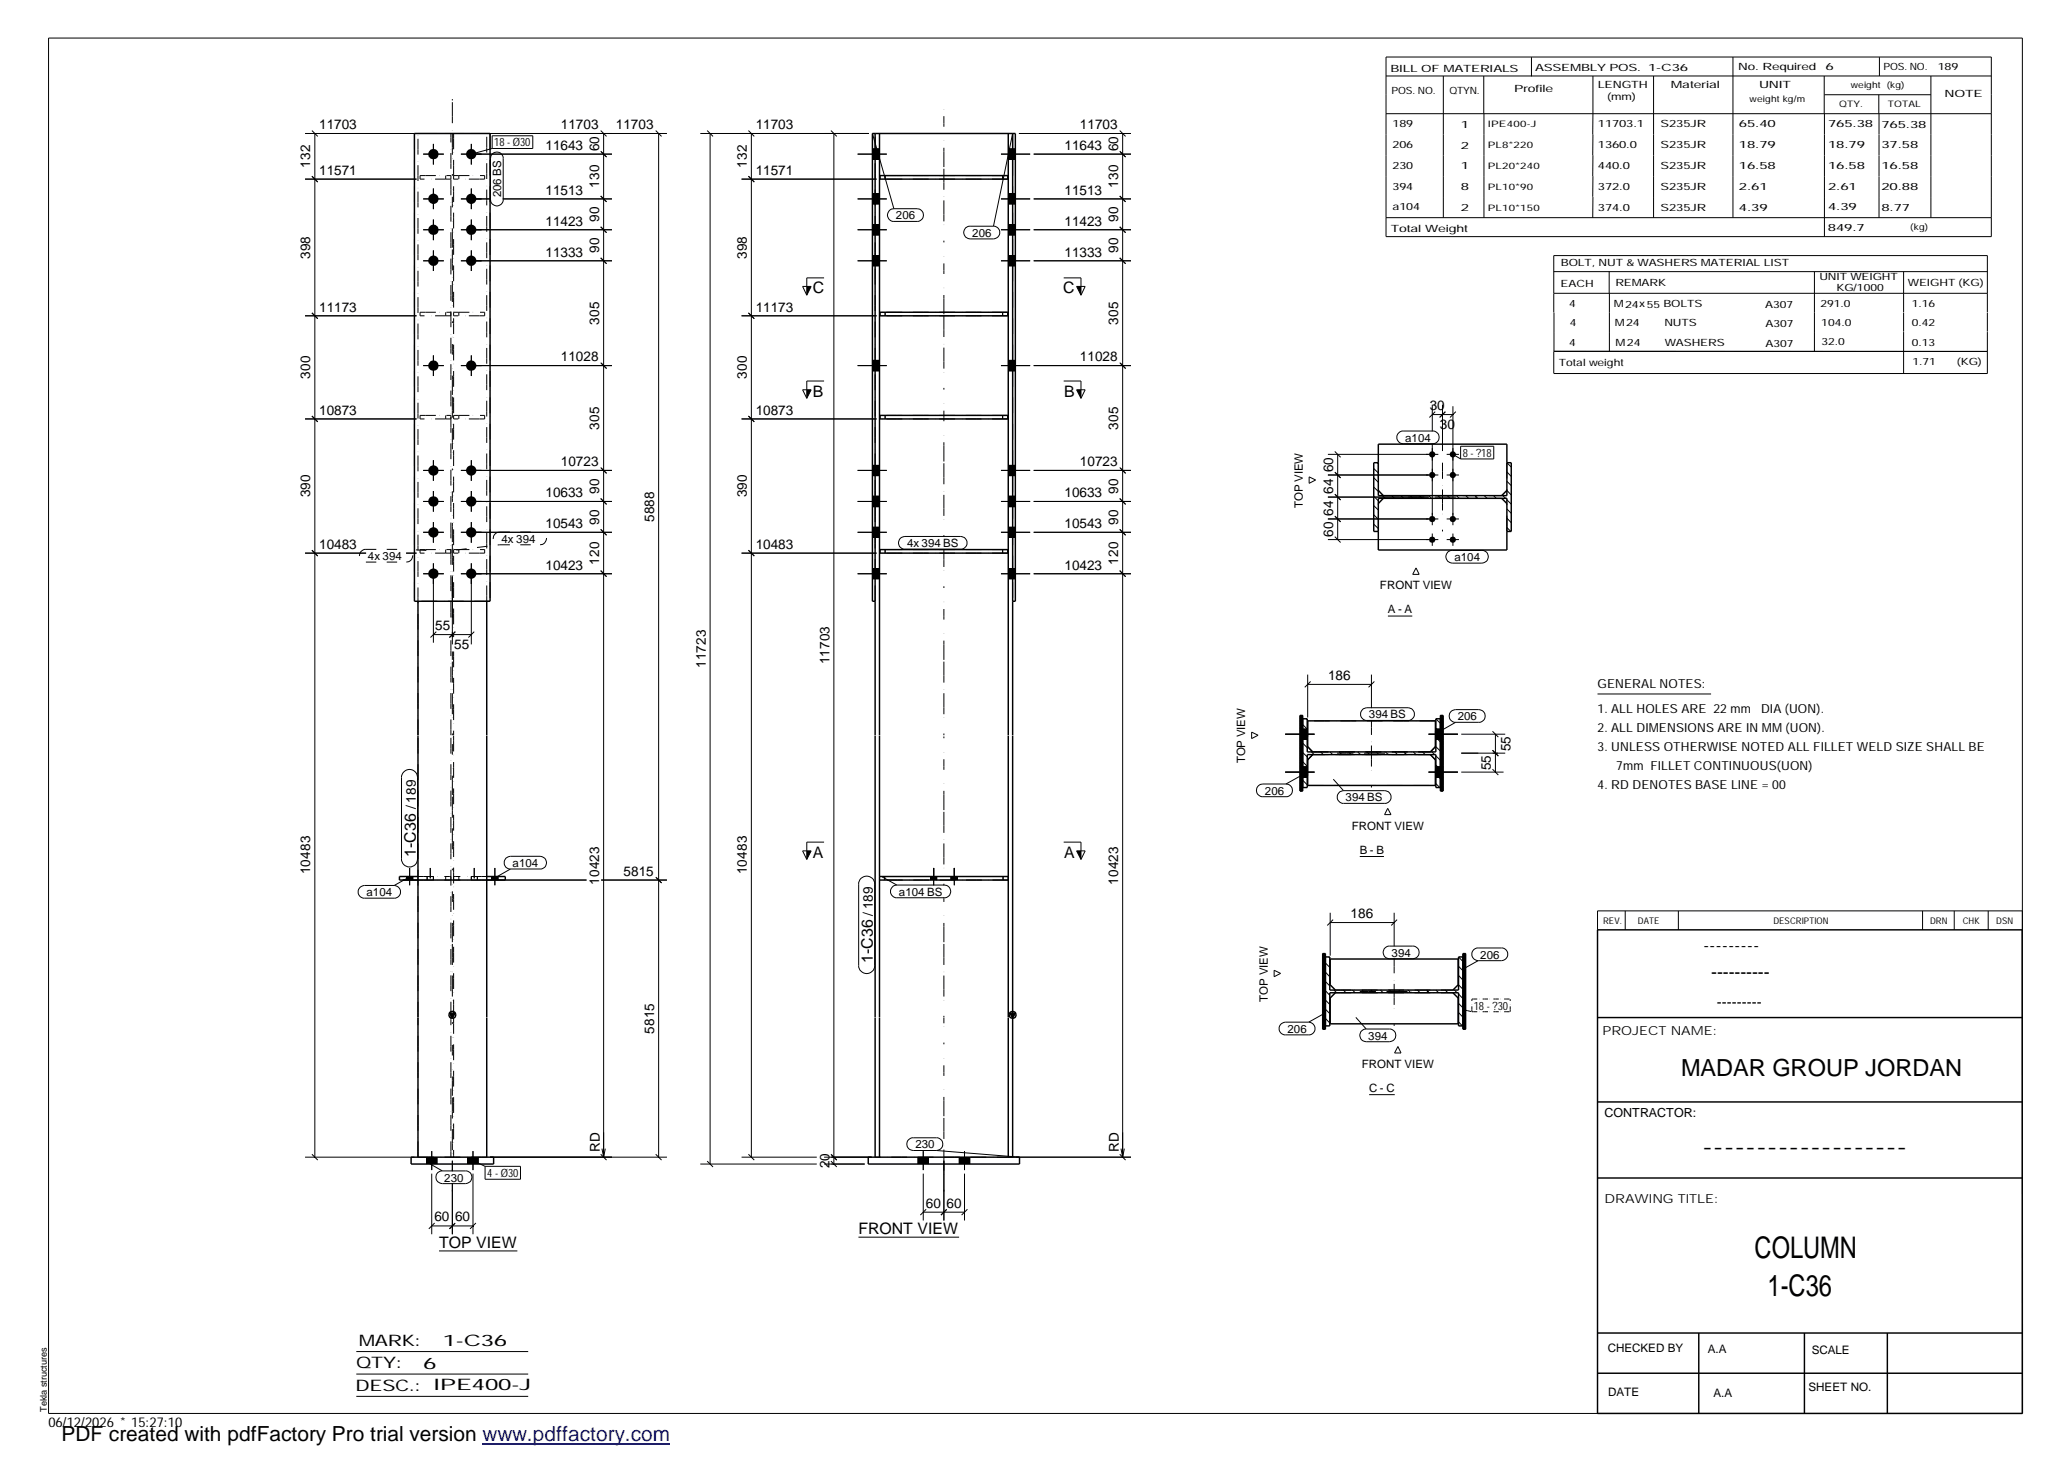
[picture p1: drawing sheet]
<svg xmlns="http://www.w3.org/2000/svg" width="420mm" height="297mm" viewBox="0 0 420 297" stroke-linecap="round" stroke-linejoin="round" font-family="sans-serif">
<defs><g id="words">
<g font-size="6.1">
<text x="356.5" y="255.5">COLUMN</text>
<text x="359.1" y="263.3">1-C36</text>
</g>
<text font-size="4.8" x="341.5" y="218.6">MADAR GROUP JORDAN</text>
<text font-size="4.2" x="12.5" y="292.7">PDF created with pdfFactory Pro trial version www.pdffactory.com</text>
<g font-size="3.6">
<text x="346.1" y="193.2">---------</text>
<text x="347.7" y="198.6">----------</text>
<text x="345.8" y="234.2">-------------------</text>
</g>
<g font-size="3.2">
<text x="165.1" y="59.6">C</text>
<text x="216" y="59.6">C</text>
<text x="165.1" y="80.6">B</text>
<text x="216.2" y="80.6">B</text>
<text x="84.5" y="174.1" transform="rotate(-90 84.5 174.1)">1-C36</text>
<text x="165.1" y="174.3">A</text>
<text x="216.2" y="174.3">A</text>
<text x="177.3" y="195.7" transform="rotate(-90 177.3 195.7)">1-C36</text>
<text x="174.4" y="250.8">FRONT VIEW</text>
<text x="89.2" y="253.6">TOP VIEW</text>
<text x="72.9" y="273.5">MARK:</text>
<text x="90" y="273.5">1-C36</text>
<text x="72.4" y="278">QTY:</text>
<text x="86" y="278.1">6</text>
<text x="72.2" y="282.6">DESC.:</text>
<text x="88.1" y="282.4">IPE400-J</text>
</g>
<text font-size="3" x="348.8" y="204.5">---------</text>
<g font-size="2.8">
<text x="64.9" y="26.3">11703</text>
<text x="114" y="26.3">11703</text>
<text x="125.1" y="26.3">11703</text>
<text x="153.5" y="26.3">11703</text>
<text x="219.4" y="26.3">11703</text>
<text x="63" y="34.1" transform="rotate(-90 63 34.1)">132</text>
<text x="64.9" y="35.5">11571</text>
<text x="110.8" y="30.5">11643</text>
<text x="121.8" y="30.8" transform="rotate(-90 121.8 30.8)">60</text>
<text x="151.8" y="34.1" transform="rotate(-90 151.8 34.1)">132</text>
<text x="153.5" y="35.5">11571</text>
<text x="216.3" y="30.5">11643</text>
<text x="227.2" y="30.8" transform="rotate(-90 227.2 30.8)">60</text>
<text x="110.8" y="39.6">11513</text>
<text x="121.8" y="38.2" transform="rotate(-90 121.8 38.2)">130</text>
<text x="216.3" y="39.6">11513</text>
<text x="227.2" y="38.2" transform="rotate(-90 227.2 38.2)">130</text>
<text x="110.8" y="45.8">11423</text>
<text x="121.8" y="45.1" transform="rotate(-90 121.8 45.1)">90</text>
<text x="216.3" y="45.8">11423</text>
<text x="227.2" y="45.1" transform="rotate(-90 227.2 45.1)">90</text>
<text x="63" y="52.6" transform="rotate(-90 63 52.6)">398</text>
<text x="110.8" y="52.1">11333</text>
<text x="121.8" y="51.4" transform="rotate(-90 121.8 51.4)">90</text>
<text x="151.8" y="52.6" transform="rotate(-90 151.8 52.6)">398</text>
<text x="216.3" y="52.1">11333</text>
<text x="227.2" y="51.4" transform="rotate(-90 227.2 51.4)">90</text>
<text x="64.9" y="63.3">11173</text>
<text x="121.8" y="65.9" transform="rotate(-90 121.8 65.9)">305</text>
<text x="153.5" y="63.3">11173</text>
<text x="227.2" y="65.9" transform="rotate(-90 227.2 65.9)">305</text>
<text x="63" y="76.9" transform="rotate(-90 63 76.9)">300</text>
<text x="114" y="73.4">11028</text>
<text x="151.8" y="76.9" transform="rotate(-90 151.8 76.9)">300</text>
<text x="219.4" y="73.4">11028</text>
<text x="290.5" y="83.3">30</text>
<text x="64.9" y="84.3">10873</text>
<text x="121.8" y="87.3" transform="rotate(-90 121.8 87.3)">305</text>
<text x="153.5" y="84.3">10873</text>
<text x="227.2" y="87.3" transform="rotate(-90 227.2 87.3)">305</text>
<text x="292.6" y="87.2">30</text>
<text x="114" y="94.8">10723</text>
<text x="219.4" y="94.8">10723</text>
<text x="270.9" y="96" transform="rotate(-90 270.9 96)">60</text>
<text x="63" y="101.1" transform="rotate(-90 63 101.1)">390</text>
<text x="110.8" y="101">10633</text>
<text x="121.8" y="100.3" transform="rotate(-90 121.8 100.3)">90</text>
<text x="151.8" y="101.1" transform="rotate(-90 151.8 101.1)">390</text>
<text x="216.3" y="101">10633</text>
<text x="227.2" y="100.3" transform="rotate(-90 227.2 100.3)">90</text>
<text x="270.9" y="100.3" transform="rotate(-90 270.9 100.3)">64</text>
<text x="110.8" y="107.3">10543</text>
<text x="121.8" y="106.6" transform="rotate(-90 121.8 106.6)">90</text>
<text x="132.9" y="106.1" transform="rotate(-90 132.9 106.1)">5888</text>
<text x="216.3" y="107.3">10543</text>
<text x="227.2" y="106.6" transform="rotate(-90 227.2 106.6)">90</text>
<text x="270.9" y="104.8" transform="rotate(-90 270.9 104.8)">64</text>
<text x="64.9" y="111.5">10483</text>
<text x="153.5" y="111.5">10483</text>
<text x="270.9" y="109.1" transform="rotate(-90 270.9 109.1)">60</text>
<text x="110.8" y="115.7">10423</text>
<text x="121.8" y="114.7" transform="rotate(-90 121.8 114.7)">120</text>
<text x="216.3" y="115.7">10423</text>
<text x="227.2" y="114.7" transform="rotate(-90 227.2 114.7)">120</text>
<text x="88.4" y="128">55</text>
<text x="92.3" y="131.9">55</text>
<text x="143.4" y="135.7" transform="rotate(-90 143.4 135.7)">11723</text>
<text x="168.5" y="135" transform="rotate(-90 168.5 135)">11703</text>
<text x="269.8" y="138.1">186</text>
<text x="306.9" y="152.7" transform="rotate(-90 306.9 152.7)">55</text>
<text x="302.9" y="156.5" transform="rotate(-90 302.9 156.5)">55</text>
<text x="84.5" y="164.5" transform="rotate(-90 84.5 164.5)">/ 189</text>
<text x="63" y="177.6" transform="rotate(-90 63 177.6)">10483</text>
<text x="121.8" y="179.7" transform="rotate(-90 121.8 179.7)">10423</text>
<text x="126.7" y="178">5815</text>
<text x="151.8" y="177.6" transform="rotate(-90 151.8 177.6)">10483</text>
<text x="227.2" y="179.7" transform="rotate(-90 227.2 179.7)">10423</text>
<text x="177.3" y="186.1" transform="rotate(-90 177.3 186.1)">/ 189</text>
<text x="274.4" y="186.5">186</text>
<text x="132.9" y="210" transform="rotate(-90 132.9 210)">5815</text>
<text x="121.8" y="234.1" transform="rotate(-90 121.8 234.1)">RD</text>
<text x="168.5" y="237.3" transform="rotate(-90 168.5 237.3)">20</text>
<text x="227.3" y="234.1" transform="rotate(-90 227.3 234.1)">RD</text>
<text x="188.1" y="245.3">60</text>
<text x="192.3" y="245.3">60</text>
<text x="88.3" y="248.1">60</text>
<text x="92.5" y="248.1">60</text>
<text x="9.8" y="290">06/12/2026 * 15:27:10</text>
</g>
<g font-size="2.5">
<text x="324.6" y="139.9">GENERAL NOTES:</text>
<text x="324.6" y="148.7">2. ALL DIMENSIONS ARE IN MM (UON).</text>
<text x="324.6" y="144.9">1. ALL HOLES ARE 22 mm</text>
<text x="357.8" y="144.9">DIA (UON).</text>
<text x="324.6" y="152.5">3. UNLESS OTHERWISE NOTED ALL FILLET WELD SIZE SHALL BE</text>
<text x="324.6" y="160.2">4. RD DENOTES BASE LINE = 00</text>
<text x="328.4" y="156.4">7mm FILLET CONTINUOUS(UON)</text>
<text x="325.6" y="210.3">PROJECT NAME:</text>
<text x="326" y="226.9">CONTRACTOR:</text>
<text x="326" y="244.4">DRAWING TITLE:</text>
</g>
<g font-size="2.4">
<text x="326.7" y="274.7">CHECKED BY</text>
<text x="347" y="275">A.A</text>
<text x="368.1" y="275.1">SCALE</text>
<text x="326.7" y="283.6">DATE</text>
<text x="348.1" y="283.9">A.A</text>
<text x="367.5" y="282.6">SHEET NO.</text>
</g>
<g font-size="2.3">
<text x="100.4" y="29.7">18 - Ø30</text>
<text x="101.9" y="40.1" transform="rotate(-90 101.9 40.1)">206 BS</text>
<text x="182" y="44.6">206</text>
<text x="197.5" y="48.1">206</text>
<text x="285.5" y="89.7">a104</text>
<text x="297.2" y="92.8">8 - ?18</text>
<text x="264.7" y="103.2" transform="rotate(-90 264.7 103.2)">TOP VIEW</text>
<text x="74.8" y="113.8">4x 394</text>
<text x="101.9" y="110.3">4x 394</text>
<text x="184.3" y="111.2">4x 394 BS</text>
<text x="295.5" y="114">a104</text>
<text x="280.4" y="119.7">FRONT VIEW</text>
<text x="282" y="124.6">A - A</text>
<text x="278.1" y="146">394 BS</text>
<text x="296.2" y="146.3">206</text>
<text x="253" y="155.1" transform="rotate(-90 253 155.1)">TOP VIEW</text>
<text x="257" y="161.4">206</text>
<text x="273.4" y="162.8">394 BS</text>
<text x="274.7" y="168.6">FRONT VIEW</text>
<text x="276.3" y="173.5">B - B</text>
<text x="104.1" y="176.2">a104</text>
<text x="74.5" y="182.1">a104</text>
<text x="182.6" y="182">a104 BS</text>
<text x="282.7" y="194.4">394</text>
<text x="300.7" y="194.8">206</text>
<text x="257.6" y="203.5" transform="rotate(-90 257.6 203.5)">TOP VIEW</text>
<text x="261.6" y="209.9">206</text>
<text x="299.4" y="205.2">18 - ?30</text>
<text x="278" y="211.2">394</text>
<text x="276.7" y="217">FRONT VIEW</text>
<text x="278.2" y="221.9">C - C</text>
<text x="186" y="233.3">230</text>
<text x="99" y="239.2">4 - Ø30</text>
<text x="90.3" y="240.1">230</text>
</g>
<g font-size="2">
<text x="282.5" y="14.6">BILL OF MATERIALS</text>
<text x="311.9" y="14.4">ASSEMBLY POS.</text>
<text x="324.6" y="17.9">LENGTH</text>
<text x="334.9" y="14.4">1-C36</text>
<text x="339.5" y="17.9">Material</text>
<text x="353.1" y="14.2">No. Required</text>
<text x="357.4" y="17.9">UNIT</text>
<text x="370.9" y="14.2">6</text>
<text x="382.7" y="14.2">POS. NO.</text>
<text x="393.7" y="14.3">189</text>
<text x="282.7" y="19.1">POS. NO.</text>
<text x="294.5" y="19">QTYN.</text>
<text x="307.6" y="18.7">Profile</text>
<text x="326.5" y="20.4">(mm)</text>
<text x="395.1" y="19.6">NOTE</text>
<text x="282.9" y="25.8">189</text>
<text x="296.8" y="26">1</text>
<text x="324.7" y="25.9">11703.1</text>
<text x="337.4" y="25.9">S235JR</text>
<text x="353.3" y="25.9">65.40</text>
<text x="371.4" y="25.9">765.38</text>
<text x="382.3" y="25.9">765.38</text>
<text x="282.9" y="30">206</text>
<text x="282.9" y="34.3">230</text>
<text x="296.8" y="30.2">2</text>
<text x="296.8" y="34.4">1</text>
<text x="324.7" y="30.1">1360.0</text>
<text x="324.7" y="34.4">440.0</text>
<text x="337.4" y="30.1">S235JR</text>
<text x="337.4" y="34.3">S235JR</text>
<text x="353.3" y="30.1">18.79</text>
<text x="353.3" y="34.4">16.58</text>
<text x="371.4" y="30.1">18.79</text>
<text x="371.4" y="34.3">16.58</text>
<text x="382.3" y="30.2">37.58</text>
<text x="382.3" y="34.4">16.58</text>
<text x="282.9" y="38.5">394</text>
<text x="296.8" y="38.6">8</text>
<text x="324.7" y="38.6">372.0</text>
<text x="337.4" y="38.6">S235JR</text>
<text x="353.3" y="38.6">2.61</text>
<text x="371.4" y="38.6">2.61</text>
<text x="382.3" y="38.6">20.88</text>
<text x="282.6" y="47.1">Total Weight</text>
<text x="282.9" y="42.7">a104</text>
<text x="296.8" y="42.9">2</text>
<text x="324.7" y="42.8">374.0</text>
<text x="337.4" y="42.8">S235JR</text>
<text x="353.3" y="42.8">4.39</text>
<text x="371.4" y="46.9">849.7</text>
<text x="371.4" y="42.7">4.39</text>
<text x="382.3" y="42.9">8.77</text>
<text x="317.1" y="58.2">EACH</text>
<text x="317.1" y="54.1">BOLT, NUT &amp; WASHERS MATERIAL LIST</text>
<text x="328.2" y="58.2">REMARK</text>
<text x="369.7" y="57">UNIT WEIGHT</text>
<text x="373.1" y="59.1">KG/1000</text>
<text x="387.6" y="58.1">WEIGHT (KG)</text>
<text x="318.8" y="62.3">4</text>
<text x="327.9" y="62.5">M24x55 BOLTS</text>
<text x="358.6" y="62.5">A307</text>
<text x="369.9" y="62.5">291.0</text>
<text x="388.4" y="62.3">1.16</text>
<text x="318.8" y="70.3">4</text>
<text x="318.9" y="66.2">4</text>
<text x="328.1" y="66.3">M24</text>
<text x="328.3" y="70.3">M24</text>
<text x="338.2" y="66.3">NUTS</text>
<text x="338.2" y="70.3">WASHERS</text>
<text x="358.7" y="66.5">A307</text>
<text x="358.7" y="70.4">A307</text>
<text x="370" y="66.2">104.0</text>
<text x="370.1" y="70.1">32.0</text>
<text x="388.4" y="66.3">0.42</text>
<text x="388.4" y="70.2">0.13</text>
<text x="316.7" y="74.4">Total weight</text>
<text x="388.6" y="74.2">1.71</text>
<text x="397.6" y="74.2">(KG)</text>
</g>
<g font-size="1.9">
<text x="325.7" y="187.8">REV.</text>
<text x="332.8" y="187.6">DATE</text>
<text x="360.3" y="187.7">DESCRIPTION</text>
<text x="392.1" y="187.6">DRN</text>
<text x="398.8" y="187.6">CHK</text>
<text x="405.6" y="187.7">DSN</text>
<text x="9.5" y="286.8" transform="rotate(-90 9.5 286.8)">Tekla structures</text>
</g>
<g font-size="1.8">
<text x="376" y="17.9">weight (kg)</text>
<text x="355.5" y="20.7">weight kg/m</text>
<text x="373.6" y="21.7">QTY.</text>
<text x="383.5" y="21.8">TOTAL</text>
<text x="302.3" y="25.9">IPE400-J</text>
<text x="302.3" y="30.1">PL8*220</text>
<text x="302.3" y="34.3">PL20*240</text>
<text x="302.3" y="38.6">PL10*90</text>
<text x="302.3" y="42.8">PL10*150</text>
<text x="388.1" y="46.7">(kg)</text>
</g>
</g></defs>
<g fill="none" stroke="#000" stroke-width=".2">
<path d="M9.9 7.7h401v279.5h-401zM281.6 11.6h123v36.5h-123zM281.6 15.4h123M293.2 15.4v28.8M301.5 15.4v7.7M311.1 11.6v3.9M323.6 15.4v16.2M336 15.4v28.8M352.1 11.6v32.6M370.6 15.4v7.7M370.7 19.2h21.6M381.7 19.2v3.9"/>
<path d="M381.8 11.6v3.8M392.3 15.4v28.8M62 27.1h22.2M62 36.4h22.6M63.4 35.8l1.2 1.2M63.4 26.5l1.2 1.2M64 27.1v208M86 31.3h4.2M88.1 29.2v4.2M88.1 38.3v4.2M93.6 31.3h30.7M95.8 29.2v4.2"/>
<path d="M95.8 38.3v4.2M99.6 27.1h35.9M100 27.6h8.2v2.6h-8.2zM100 30.2l-4.2 1.1M100 31.3a1.28 1.28 0 0 1 1.5-.3 1.28 1.28 0 0 1 .7 1.2v8.3a1.29 1.29 0 0 1-1.3 1.4 1.29 1.29 0 0 1-1.2-1.4v-8.3v-.5zM122 39.8l1.2 1.2M122 30.7l1.2 1.2M122 26.5l1.2 1.2M122.6 27.1v208M133.2 26.5l1.2 1.2M133.8 27.1v208M142.3 27.1h34.2"/>
<path d="M143.7 26.5l1.2 1.2M144.3 27.1v209.4M150.7 36.4h27.4M152.1 35.8l1.1 1.2M152.1 26.5l1.1 1.2M152.7 27.1v208M168.8 26.5l1.2 1.2M169.4 27.1v209.4M174.2 31.3h6M177.2 32.4h1.5M177.2 30.3h1.5M177.2 39.4h1.5"/>
<path d="M177.2 27.1l4.4 15.3M203.4 31.3h5.9M204.9 32.4h1.4M204.9 30.3h1.4M204.9 39.4h1.4M205.7 27.1l-3.9 18.9M207 27.1h22.8M210 31.3h19.8M227.5 39.8l1.2 1.2M227.5 30.7l1.2 1.2M227.5 26.5l1.2 1.2M228.1 27.1v208"/>
<path d="M281.6 23.1h123M301.5 23.1v21.1M323.6 31.6v4.2M323.6 35.8v4.2M370.7 23.1v25M381.8 23.1v21.1M86 40.4h4.2M86 46.7h4.2M86 53h4.2M88.1 44.6v4.2M88.1 50.9v4.2M93.6 40.4h6.1"/>
<path d="M93.6 46.7h30.7M93.6 53h30.7M95.8 44.6v4.2M95.8 50.9v4.2M102.2 40.4h22.1M122 52.4l1.2 1.2M122 46.1l1.2 1.2M163.1 58.2h1.7l-.9 1.8zM167.4 56.5h-3.5v3.5M174.2 40.4h6M174.2 46.7h6M174.2 53h6"/>
<path d="M177.2 41.4h1.5M177.2 47.7h1.5M177.2 45.6h1.5M177.2 54h1.5M177.2 51.9h1.5M180.7 42.8l.4-.3 .5-.1h4.8a1.29 1.29 0 0 1 1.2 1.3 1.29 1.29 0 0 1-1.2 1.3h-4.8a1.31 1.31 0 0 1-1.2-.8 1.31 1.31 0 0 1 .3-1.4zM196.2 46.3l.6-.3h5a1.29 1.29 0 0 1 1.3 1.3 1.29 1.29 0 0 1-1.3 1.2h-4.7a1.33 1.33 0 0 1-1.2-.8 1.33 1.33 0 0 1 .3-1.4zM203.4 40.4h5.9M203.4 46.7h5.9M203.4 53h5.9M204.9 41.4h1.4M204.9 47.7h1.4"/>
<path d="M204.9 45.6h1.4M204.9 54h1.4M204.9 51.9h1.4M210 40.4h19.8M210 46.7h19.8M210 53h19.8M216.1 56.5h3.5v3.5M218.7 58.2h1.8l-.9 1.8zM227.5 52.4l1.2 1.2M227.5 46.1l1.2 1.2M281.6 44.2h123M315.7 59.6h88.1"/>
<path d="M315.7 55.2h88.1M323.6 40v4.2M326.9 55.1v4.5M327 59.6v11.8M368.6 55.2v16.2M386.8 55.2v8.2M62 64.2h22.6M63.4 63.6l1.2 1.2M86 74.3h4.2M88.1 72.2v4.2M93.6 74.3h30.7M95.8 72.2v4.2"/>
<path d="M122 73.7l1.2 1.2M150.7 64.2h27.4M152.1 63.6l1.1 1.2M163.1 79.2h1.7l-.9 1.7zM167.4 77.4h-3.5v3.5M174.2 74.3h6M177.2 75.3h1.5M177.2 73.2h1.5M203.4 74.3h5.9M204.9 75.3h1.4M204.9 73.2h1.4M210 74.3h19.8"/>
<path d="M216.1 77.4h3.5v3.5M218.7 79.2h1.8l-.9 1.7zM227.5 73.7l1.2 1.2-1.1-1.1M315.7 71.4v4.4M315.7 71.4h88.1h-88M315.7 63.5v7.9M386.8 63.5v3.9M386.8 67.5v8.4M403.8 63.4v-11.5h-88.1v11.6M403.8 63.5v3.9M403.8 67.5v8.4h-88.1M62 85.1h22.6"/>
<path d="M63.4 84.5l1.2 1.2M86 95.6h4.2M88.1 93.5v4.2M88.1 99.8v4.2M93.6 95.6h30.7M95.8 93.5v4.2M95.8 99.8v4.2M122 95l1.2 1.2-1.1-1.1M150.7 85.1h27.4M152.1 84.5l1.1 1.2M174.2 95.6h6M177.2 96.6h1.5"/>
<path d="M177.2 94.6h1.5M203.4 95.6h5.9M204.9 96.6h1.4M204.9 94.6h1.4M210 95.6h19.8M227.5 95l1.2 1.2M266 96.9l1.3 .6-1.3 .7zM269.8 96.5h22.4M269.8 92.3h22.4M271.2 95.9l1.2 1.2M271.2 91.7l1.2 1.2M271.8 92.3v17.3"/>
<path d="M279.1 95.2l.9 .9M279.1 97.1l.9 .9M279.1 99l.9 .9M279.8 94l.2 .2M284 88.1l.8-.5h6.3a1.29 1.29 0 0 1 1.3 1.3 1.29 1.29 0 0 1-1.3 1.3h-6a1.31 1.31 0 0 1-1.1-2.1zM291 82.2v5.5M291 90.1v16.6M291 84.2h4.2M291.6 83.6l-1.2 1.2M293.1 82.2v9.4M293.7 83.6l-1.2 1.2M293.9 96.5h2.5"/>
<path d="M293.9 92.3h2.5M295.2 82.5v24.2M295.2 92.3l1.6 .9M295.8 83.6l-1.2 1.2M296.8 90.7h6.7v2.5h-6.7zM306.2 94l.8 .9M306.2 95.9l.8 .9M306.2 97.8l.8 .9M306.2 99.6l.8 1M62 112.4h12.4M63.4 111.8l1.2 1.2M82.5 112.4h2.1"/>
<path d="M86 101.9h4.2M86 108.1h4.2M86 116.6h4.2M88.1 106.1v4.2M88.1 114.5v16.1M91.9 117.2v13.7M93.6 101.9h30.7M93.6 108.1h30.7M93.6 116.6h30.7M95.8 106.1v4.2M95.8 114.5v16.4M122 115.9l1.2 1.3"/>
<path d="M122 107.6l1.2 1.1M122 101.3l1.2 1.2M150.7 112.4h27.4M152.1 111.8l1.1 1.2M174.2 101.9h6M174.2 108.1h6M174.2 116.6h6M177.2 102.9h1.5M177.2 100.8h1.5M177.2 109.2h1.5M177.2 107.1h1.5M177.2 117.6h1.5"/>
<path d="M177.2 115.5h1.5M182.9 109.4l1-.4h11.3a1.29 1.29 0 0 1 1.3 1.3 1.29 1.29 0 0 1-1.3 1.3h-11.3a1.3 1.3 0 0 1-1.2-.8 1.3 1.3 0 0 1 .2-1.4zM203.4 101.9h5.9M203.4 108.1h5.9M203.4 116.6h5.9M204.9 102.9h1.4M204.9 100.8h1.4M204.9 109.2h1.4M204.9 107.1h1.4M204.9 117.6h1.4M204.9 115.5h1.4M210 101.9h19.8"/>
<path d="M210 108.1h19.8M210 116.6h19.8M227.5 115.9l1.2 1.3M227.5 107.6l1.2 1.1M227.5 101.3l1.2 1.2M269.8 105.4h22.4M269.8 109.6h22.4M269.8 101h20.5M271.2 109l1.2 1.2M271.2 104.8l1.2 1.2M271.2 100.4l1.2 1.2-1.1-1.2M279.1 100.8l.9 1"/>
<path d="M279.1 102.7l.9 .9M279.1 104.6l.9 .9M279.1 106.5l.9 .9M280.8 100.7l.6 .5M282.7 100.7l.6 .5M284.6 100.7l.6 .5M286.5 100.7l.6 .5M287.7 115.4l.6 1.3h-1.3zM288.4 100.7l.5 .5M290.3 100.7l.5 .5M291 108.4v2.5M292.1 100.7l.6 .5"/>
<path d="M293.9 105.4h2.5M293.9 109.6h2.5M294 100.7l.6 .5M294.1 112.2l.7-.4h6.3a1.29 1.29 0 0 1 1.3 1.3 1.29 1.29 0 0 1-1.3 1.3h-6a1.33 1.33 0 0 1-1.2-.8 1.33 1.33 0 0 1 .2-1.4zM295.2 108.4v2.5M295.9 100.7l.6 .5M297.8 100.7l.6 .5M299.7 100.7l.5 .5M301.5 100.7l.6 .5M303.4 100.7l.6 .5M305.3 100.7l.6 .5M306.2 101.5l.8 .9"/>
<path d="M306.2 103.4l.8 .9M306.2 105.3l.8 .9M306.2 107.2l.8 .8M88.1 128.9h7.7M88.6 128.3l-1.1 1.2M92.5 128.3l-1.2 1.2M96.4 128.3l-1.2 1.2M265.7 139.1h12.9M265.7 137.1v8.7M266.3 138.5l-1.2 1.1M278.6 137.1v6.8M279.2 138.5l-1.2 1.1"/>
<path d="M282 125.2h4.9M82 156.8a1.62 1.62 0 0 1 1.8-.3 1.62 1.62 0 0 1 1 1.5v16.5a1.63 1.63 0 0 1-1.6 1.7 1.63 1.63 0 0 1-1.6-1.7v-16.8zM254.3 148.7l1.3 .7-1.3 .7zM255.7 159.7l.4-.3 .5-.1h4.7a1.29 1.29 0 0 1 1.3 1.3 1.29 1.29 0 0 1-1.3 1.3h-4.7a1.28 1.28 0 0 1-1.2-.8 1.28 1.28 0 0 1 .3-1.4zM261.1 156.9h6M261.1 149.2h6M264.1 147.8l.6-.6 .9 1h-1.5M264.1 151.6l.6-.6 .9 .9M264.1 157.3l.6-.6 .9 .9M264.1 146l.6-.6-.6 .6M264.1 148l.6-.6-.6 .7M264.1 150l.6-.5-.6 .6"/>
<path d="M264.1 154.8l.6-.5-.6 .6M264.1 156.9l.6-.6-.6 .7M264.1 158.9l.6-.5-.6 .6M264.2 145.4h-.1M264.2 145.4l-.1 .1M264.2 145.4l-.1 .2M264.2 157.6l-2.9 1.7M264.3 145.4h-.1M264.4 145.4h-.2M264.4 145.4l-.3 .3M264.5 145.4l-.4 .3M264.6 145.4l-.5 .4"/>
<path d="M264.7 149.1l.9 .9M264.7 152.9l.9 .9M264.7 154.8l.9 .9M264.7 158.5l.9 1M264.7 145.4l-.6 .5M264.7 145.5l-.6 .6M264.7 145.6l-.6 .6M264.7 145.7l-.6 .5M264.7 145.8l-.6 .5M264.7 145.8l-.6 .7M264.7 146l-.6 .5M264.7 146.1l-.6 .5"/>
<path d="M264.7 146.1l-.6 .6M264.7 146.2l-.6 .6M264.7 146.3l-.6 .5M264.7 146.4l-.6 .5M264.7 146.5l-.6 .5M264.7 146.5l-.6 .6M264.7 146.6l-.6 .5M264.7 146.7l-.6 .5M264.7 146.8l-.6 .5M264.7 146.8l-.6 .6M264.7 146.9l-.6 .5M264.7 147l-.6 .5"/>
<path d="M264.7 147.1l-.6 .5M264.7 147.1l-.6 .6M264.7 147.3l-.6 .5M264.7 147.3l-.6 .6M264.7 147.6l-.6 .5M264.7 147.6l-.6 .6M264.7 147.7l-.6 .6M264.7 147.8l-.6 .6M264.7 147.9l-.6 .5 .6-.5M264.7 148l-.6 .6M264.7 148.1l-.6 .6M264.7 148.2l-.6 .5"/>
<path d="M264.7 148.2l-.6 .6M264.7 148.3l-.6 .6M264.7 148.4l-.6 .6M264.7 148.5l-.6 .5M264.7 148.5l-.6 .6M264.7 148.6l-.6 .6M264.7 148.7l-.6 .6M264.7 148.8l-.6 .5M264.7 148.8l-.6 .6M264.7 148.9l-.6 .6M264.7 149l-.6 .5M264.7 149.1l-.6 .5"/>
<path d="M264.7 149.2l-.6 .5M264.7 149.2l-.6 .6M264.7 149.3l-.6 .5M264.7 149.4l-.6 .5M264.7 149.6l-.6 .5M264.7 149.7l-.6 .5h1.5M264.7 149.8l-.6 .5M264.7 149.8l-.6 .6M264.7 149.9l-.6 .6 .6-.5M264.7 150.1l-.6 .5M264.7 150.1l-.6 .6M264.7 150.2l-.6 .6"/>
<path d="M264.7 150.3l-.6 .5M264.7 150.4l-.6 .5M264.7 150.4l-.6 .6M264.7 150.5l-.6 .6M264.7 150.6l-.6 .6M264.7 150.7l-.6 .5M264.7 150.7l-.6 .6M264.7 150.8l-.6 .6M264.7 150.9l-.6 .6M264.7 151.1l-.6 .6M264.7 151.2l-.6 .6M264.7 151.3l-.6 .6"/>
<path d="M264.7 151.4l-.6 .6M264.7 151.5l-.6 .5M264.7 151.6l-.6 .5M264.7 151.6l-.6 .6M264.7 151.7l-.6 .6M264.7 151.8l-.6 .5M264.7 151.9l-.6 .5M264.7 151.9l-.6 .6 .6-.5M264.7 152.1l-.6 .5M264.7 152.2l-.6 .5M264.7 152.3l-.6 .6M264.7 152.4l-.6 .5"/>
<path d="M264.7 152.5l-.6 .5M264.7 152.6l-.6 .5M264.7 152.6l-.6 .6M264.7 152.7l-.6 .5M264.7 152.8l-.6 .5M264.7 152.9l-.6 .5M264.7 152.9l-.6 .6M264.7 153l-.6 .5M264.7 153.1l-.6 .5M264.7 153.1l-.6 .6M264.7 153.2l-.6 .6M264.7 153.3l-.6 .6"/>
<path d="M264.7 153.4l-.6 .5M264.7 153.4l-.6 .6M264.7 153.5l-.6 .6M264.7 153.6l-.6 .6M264.7 153.7l-.6 .5M264.7 153.7l-.6 .6M264.7 153.8l-.6 .6M264.7 153.9l-.6 .6M264.7 154l-.6 .5 .6-.5M264.7 154.1l-.6 .6M264.7 154.2l-.6 .6M264.7 154.4l-.6 .6"/>
<path d="M264.7 154.5l-.6 .6M264.7 154.6l-.6 .5M264.7 154.6l-.6 .6M264.7 154.7l-.6 .6M264.7 154.8l-.6 .5M264.7 154.9l-.6 .5M264.7 155l-.6 .5M264.7 155l-.6 .6M264.7 155.1l-.6 .5M264.7 155.2l-.6 .5M264.7 155.3l-.6 .5h1.5M264.7 155.3l-.6 .6"/>
<path d="M264.7 155.4l-.6 .5M264.7 155.5l-.6 .5M264.7 155.6l-.6 .5M264.7 155.6l-.6 .6M264.7 155.7l-.6 .6M264.7 155.8l-.6 .5M264.7 155.9l-.6 .5M264.7 155.9l-.6 .6M264.7 156l-.6 .6 .6-.5M264.7 156.2l-.6 .5M264.7 156.2l-.6 .6M264.7 156.4l-.6 .6"/>
<path d="M264.7 156.5l-.6 .6M264.7 156.6l-.6 .6M264.7 156.7l-.6 .6M264.7 156.8l-.6 .6M264.7 156.9l-.6 .6M264.7 157l-.6 .6M264.7 157.1l-.6 .6M264.7 157.2l-.6 .6M264.7 157.3l-.6 .5M264.7 157.3l-.6 .6h1.5M264.7 157.4l-.6 .6M264.7 157.5l-.6 .6"/>
<path d="M264.7 157.6l-.6 .5M264.7 157.7l-.6 .5M264.7 157.7l-.6 .6M264.7 157.8l-.6 .6M264.7 157.9l-.6 .5M264.7 158l-.6 .5M264.7 158l-.6 .6 .6-.5M264.7 158.2l-.6 .5M264.7 158.3l-.6 .5M264.7 158.5l-.6 .5M264.7 158.6l-.6 .5M264.7 158.7l-.6 .5"/>
<path d="M264.7 158.7l-.6 .6M264.7 158.8l-.6 .5M264.7 158.9l-.6 .5M264.7 158.9l-.6 .6M264.7 159l-.6 .6M264.7 159.1l-.6 .6M264.7 159.2l-.6 .5M264.7 159.2l-.6 .6M264.7 159.3l-.6 .6M264.7 159.4l-.6 .6M264.7 159.5l-.6 .5M264.7 159.5l-.6 .6"/>
<path d="M264.7 159.6l-.6 .6M264.7 159.7l-.6 .6M264.7 159.8l-.6 .5M264.7 159.8l-.6 .6M264.7 159.9l-.6 .6M265.4 146l.2 .2M266.4 152.8l.6 .5M268.3 152.8l.6 .5M270.2 152.8l.6 .5M270.9 158.3l2.1 2.3M272.1 152.8l.5 .5M274 152.8l.5 .5"/>
<path d="M275.8 152.8l.6 .5M276.8 144.2l.9-.4h8.4a1.29 1.29 0 0 1 1.3 1.3 1.29 1.29 0 0 1-1.3 1.3h-8.4a1.28 1.28 0 0 1-1.2-.8 1.28 1.28 0 0 1 .3-1.4zM277.7 152.8l.6 .5M279.6 152.8l.6 .5M281.5 152.8l.6 .5M283.4 152.8l.5 .5M285.2 152.8l.6 .5M287.1 152.8l.6 .5M289 152.8l.6 .5M290.2 156.9h6M290.2 149.2h6M290.9 152.8l.6 .5"/>
<path d="M291.7 146l1 1 .5-.6M291.7 147.9l1 .9M291.7 149.8l1 .9 .5-.5M291.7 151.7l1 .9M291.7 153.6l1 .9 .5-.6M291.7 155.4l1 1 .5-.6M291.7 157.3l1 .9 .5-.5M291.7 159.2l.8 .8M291.7 148.2h1.5l-.5 .5M291.7 150.2l1.5 .1-.5 .5M291.7 155.8l1.5 .1-.5 .5M291.7 157.9h1.5"/>
<path d="M292.7 148l.5-.6-.5 .7M292.7 150l.5-.5-.5 .6M292.7 154.8l.5-.5-.5 .6M292.7 156.9l.5-.6-.5 .7M292.7 158.9l.5-.5-.5 .6M292.7 145.4h.1M292.7 145.4v.1M292.8 145.4h-.1M292.9 145.4l-.2 .2M292.9 145.4l-.2 .3M293 145.4l-.3 .3M293 145.7l.2-.3-.5 .6"/>
<path d="M293.1 145.4l-.4 .4M293.2 145.4l-.5 .5M293.2 145.5l-.5 .6M293.2 145.6l-.5 .6M293.2 145.7l-.5 .5M293.2 145.8l-.5 .5M293.2 145.8l-.5 .6 .5-.5M293.2 146l-.5 .5M293.2 146.1l-.5 .5M293.2 146.1l-.5 .6M293.2 146.2l-.5 .6M293.2 146.3l-.5 .5"/>
<path d="M293.2 146.5l-.5 .5M293.2 146.5l-.5 .6M293.2 146.6l-.5 .5M293.2 146.7l-.5 .5M293.2 146.8l-.5 .5M293.2 146.8l-.5 .6M293.2 146.9l-.5 .5M293.2 147l-.5 .5M293.2 147.1l-.5 .5M293.2 147.1l-.5 .6M293.2 147.2l-.5 .6M293.2 147.3l-.5 .5"/>
<path d="M293.2 147.3l-.5 .6M293.2 147.6l-.5 .5M293.2 147.6l-.5 .6M293.2 147.7l-.5 .6M293.2 147.8l-.5 .6M293.2 147.9l-.5 .5 .5-.5M293.2 148l-.5 .6M293.2 148.1l-.5 .6M293.2 148.2l-.5 .6M293.2 148.3l-.5 .6M293.2 148.4l-.5 .6M293.2 148.5l-.5 .5"/>
<path d="M293.2 148.5l-.5 .6M293.2 148.6l-.5 .6M293.2 148.7l-.5 .6M293.2 148.8l-.5 .5M293.2 148.8l-.5 .6M293.2 148.9l-.5 .6M293.2 149l-.5 .5M293.2 149.1l-.5 .5M293.2 149.2l-.5 .5M293.2 149.2l-.5 .6M293.2 149.3l-.5 .5M293.2 149.4l-.5 .5"/>
<path d="M293.2 149.6l-.5 .5M293.2 149.7l-.5 .5M293.2 149.8l-.5 .5M293.2 149.8l-.5 .6M293.2 149.9l-.5 .6 .5-.5M293.2 150.1l-.5 .5M293.2 150.1l-.5 .6M293.2 150.4l-.5 .5M293.2 150.4l-.5 .6M293.2 150.5l-.5 .6M293.2 150.6l-.5 .6M293.2 150.7l-.5 .5"/>
<path d="M293.2 150.7l-.5 .6M293.2 150.8l-.5 .6M293.2 150.9l-.5 .6M293.2 151l-.5 .6M293.2 151.1l-.5 .6M293.2 151.2l-.5 .6M293.2 151.3l-.5 .6M293.2 151.4l-.5 .6M293.2 151.5l-.5 .5M293.2 151.6l-.5 .5M293.2 151.6l-.5 .6M293.2 151.7l-.5 .6"/>
<path d="M293.2 151.8l-.5 .5M293.2 151.9l-.5 .5M293.2 151.9l-.5 .6 .5-.5M293.2 152.1l-.5 .5M293.2 152.2l-.5 .5M293.2 152.3l-.5 .6M293.2 152.4l-.5 .5M293.2 152.5l-.5 .5M293.2 152.6l-.5 .5M293.2 152.6l-.5 .6M293.2 152.7l-.5 .5M293.2 152.8l-.5 .5"/>
<path d="M293.2 152.9l-.5 .5M293.2 152.9l-.5 .6M293.2 153l-.5 .5M293.2 153.1l-.5 .5M293.2 153.1l-.5 .6M293.2 153.2l-.5 .6M293.2 153.3l-.5 .6M293.2 153.4l-.5 .5M293.2 153.4l-.5 .6M293.2 153.5l-.5 .6M293.2 153.6l-.5 .6M293.2 153.7l-.5 .5"/>
<path d="M293.2 153.7l-.5 .6M293.2 153.8l-.5 .6M293.2 154l-.5 .5 .5-.5M293.2 154.1l-.5 .6M293.2 154.2l-.5 .6M293.2 154.4l-.5 .6M293.2 154.5l-.5 .6M293.2 154.6l-.5 .5M293.2 154.6l-.5 .6M293.2 154.7l-.5 .6M293.2 154.8l-.5 .5M293.2 154.9l-.5 .5"/>
<path d="M293.2 155l-.5 .5M293.2 155l-.5 .6M293.2 155.1l-.5 .5M293.2 155.2l-.5 .5M293.2 155.3l-.5 .5M293.2 155.3l-.5 .6M293.2 155.4l-.5 .5M293.2 155.5l-.5 .5M293.2 155.6l-.5 .5M293.2 155.6l-.5 .6M293.2 155.7l-.5 .6M293.2 155.9l-.5 .6"/>
<path d="M293.2 156l-.5 .6 .5-.5M293.2 156.2l-.5 .5M293.2 156.2l-.5 .6M293.2 156.4l-.5 .6M293.2 156.5l-.5 .6M293.2 156.6l-.5 .6M293.2 156.7l-.5 .6M293.2 156.8l-.5 .6M293.2 156.9l-.5 .6M293.2 157l-.5 .6M293.2 157.1l-.5 .6M293.2 157.2l-.5 .6"/>
<path d="M293.2 157.3l-.5 .5M293.2 157.3l-.5 .6M293.2 157.4l-.5 .6M293.2 157.5l-.5 .6M293.2 157.6l-.5 .5M293.2 157.7l-.5 .6M293.2 157.8l-.5 .6M293.2 157.9l-.5 .5M293.2 158l-.5 .5M293.2 158l-.5 .6 .5-.5M293.2 158.2l-.5 .5M293.2 158.3l-.5 .5"/>
<path d="M293.2 158.5l-.5 .5M293.2 158.6l-.5 .5M293.2 158.7l-.5 .5M293.2 158.7l-.5 .6M293.2 158.8l-.5 .5M293.2 158.9l-.5 .5M293.2 158.9l-.5 .6M293.2 159l-.5 .6M293.2 159.1l-.5 .6M293.2 159.2l-.5 .5M293.2 159.2l-.5 .6M293.2 159.3l-.5 .6"/>
<path d="M293.2 159.4l-.5 .6M293.2 159.5l-.5 .5M293.2 159.5l-.5 .6M293.2 159.6l-.5 .6M293.2 159.7l-.5 .6M293.2 159.8l-.5 .5M293.2 159.8l-.5 .6M293.2 159.9l-.5 .6M294.8 144.6l.9-.4h4.7a1.29 1.29 0 0 1 1.4 1.3 1.29 1.29 0 0 1-1.4 1.3h-4.7a1.28 1.28 0 0 1-1.2-.8 1.28 1.28 0 0 1 .3-1.4zM295.7 146.8l-2.9 1.6M296.9 156.9h8.6M296.9 149.2h8.9"/>
<path d="M296.9 153h8.9M303.2 156.3l1.2 1.2M303.2 152.4l1.2 1.2M303.2 148.6l1.2 1.2M303.8 149.2v7.7M324.6 141h23M81.8 178.8h37.4M82.6 178.1v.7M83.1 178.3l-3 1.6M83.2 176.3v3.6M83.9 178.1v.7M99.9 178.1v.7"/>
<path d="M100.5 176.3v3.6M101.2 178.1v.7M102.8 174.4l.9-.4h6a1.29 1.29 0 0 1 1.3 1.3 1.29 1.29 0 0 1-1.3 1.3h-6a1.3 1.3 0 0 1-1.2-.8 1.3 1.3 0 0 1 .3-1.4zM103.7 176.6l-2.9 1.7M122.1 178.8h13.4M133.2 178.2l1.2 1.2-1.1-1.1M163.1 172.9h1.7l-.9 1.7zM167.4 171.1h-3.5v3.5M174.9 178.5a1.65 1.65 0 0 1 1.8-.4 1.65 1.65 0 0 1 1 1.5v16.6a1.63 1.63 0 0 1-1.6 1.6 1.63 1.63 0 0 1-1.6-1.6v-16.9zM179.2 178.2l3 1.6M189.1 178.1v.7M189.7 176.3v3.6"/>
<path d="M190.3 178.1v.7M193.3 178.1v.7M193.9 176.3v3.6M194.5 178.1v.7M216.1 171.1h3.5v3.5M218.7 172.9h1.8l-.9 1.7zM264.7 160l-.6 .6M264.7 160.1l-.6 .6M264.7 160.2l-.5 .5 .5-.4M264.7 160.4l-.4 .3M264.7 160.4l-.3 .3M264.7 160.5l-.2 .2"/>
<path d="M264.7 160.6l-.1 .1M272.2 160.9l.8-.3h8.3a1.29 1.29 0 0 1 1.3 1.3 1.29 1.29 0 0 1-1.3 1.3h-8.3a1.29 1.29 0 0 1-1.3-.9 1.29 1.29 0 0 1 .5-1.4zM276.3 174h4.9M281.9 164.2l.7 1.3h-1.3zM293.2 160l-.5 .6M293.2 160.1l-.5 .6 .5-.5M293.2 160.3l-.4 .4M293.2 160.4l-.3 .3M293.2 160.5l-.2 .2M293.2 160.6l-.1 .1M73.2 180.3l.8-.4h6.1a1.29 1.29 0 0 1 1.3 1.3 1.29 1.29 0 0 1-1.3 1.3h-6.1a1.28 1.28 0 0 1-1.2-.8 1.28 1.28 0 0 1 .4-1.4zM181.3 180.2l.4-.3 .5-.1h9.7a1.29 1.29 0 0 1 1.3 1.3 1.29 1.29 0 0 1-1.3 1.3h-9.7a1.28 1.28 0 0 1-1.2-.8 1.28 1.28 0 0 1 .3-1.4z"/>
<path d="M258.9 197.1l1.3 .7-1.3 .6zM268.7 198.1l.6-.6 .9 .9M268.7 194.5l.6-.5-.6 .6M268.7 196.5l.6-.5-.6 .6M268.7 198.6l.6-.6-.6 .7M268.8 193.7l-.1 .1M268.9 193.7l-.1 .1M268.9 193.7l-.2 .3M269 193.7l-.3 .3M269.1 193.7l-.4 .4M269.2 193.7l-.5 .5 .5-.5M269.3 195.7l-.6 .5 .6-.5 .9 .8"/>
<path d="M269.3 193.8l-.6 .5M269.3 193.9l-.6 .5M269.3 194.1l-.6 .5M269.3 194.2l-.6 .5M269.3 194.3l-.6 .5M269.3 194.3l-.6 .6M269.3 194.4l-.6 .5M269.3 194.5l-.6 .5M269.3 194.5l-.6 .6M269.3 194.6l-.6 .6M269.3 194.7l-.6 .6M269.3 194.8l-.6 .5"/>
<path d="M269.3 194.8l-.6 .6M269.3 194.9l-.6 .6M269.3 195l-.6 .6M269.3 195.1l-.6 .5M269.3 195.1l-.6 .6M269.3 195.2l-.6 .6M269.3 195.3l-.6 .6M269.3 195.4l-.6 .5M269.3 195.4l-.6 .6M269.3 195.5l-.6 .6M269.3 195.6l-.6 .6M269.3 195.8l-.6 .6"/>
<path d="M269.3 195.9l-.6 .6M269.3 196.1l-.6 .6M269.3 196.2l-.6 .6M269.3 196.3l-.6 .5M269.3 196.3l-.6 .6M269.3 196.4l-.6 .6M269.3 196.5l-.6 .5M269.3 196.6l-.6 .5M269.3 196.7l-.6 .5M269.3 196.7l-.6 .6M269.3 196.8l-.6 .5M269.3 196.9l-.6 .5"/>
<path d="M269.3 197l-.6 .5M269.3 197l-.6 .6M269.3 197.1l-.6 .5M269.3 197.2l-.6 .5M269.3 197.3l-.6 .5M269.3 197.3l-.6 .6M269.3 197.4l-.6 .6M269.3 197.5l-.6 .5M269.3 197.6l-.6 .6M269.3 197.7l-.6 .6 .6-.5M269.3 197.9l-.6 .5M269.3 197.9l-.6 .6"/>
<path d="M269.3 198.1l-.6 .6M269.3 198.2l-.6 .6M269.3 198.3l-.6 .6M269.3 198.4l-.6 .6M269.3 198.5l-.6 .6M269.3 198.6l-.6 .6M269.3 198.7l-.6 .5M269.3 198.7l-.6 .6M269.3 198.8l-.6 .6M269.3 198.9l-.6 .6M269.3 199l-.6 .5M269.3 199l-.6 .6"/>
<path d="M269.3 199.1l-.6 .6M269.3 199.2l-.6 .6M269.3 199.3l-.6 .5M269.3 199.4l-.6 .5M269.3 199.5l-.6 .6M269.3 199.6l-.6 .5M269.3 199.7l-.6 .5M269.3 199.7l-.6 .6 .6-.5M269.3 199.9l-.6 .5M269.3 200l-.6 .5M270 194.4l.2 .3M270.3 187.4h13"/>
<path d="M270.3 185.4v8.8M270.8 186.8l-1.1 1.2M281.2 192.8l.9-.6h4.9a1.29 1.29 0 0 1 1.3 1.3 1.29 1.29 0 0 1-1.3 1.3h-4.7a1.31 1.31 0 0 1-1.1-2zM283.3 185.4v6.9M283.8 186.8l-1.1 1.2M296.3 194.4l.9 1M296.3 196.3l.9 .9 .6-.5M296.3 198.2l.9 .9M297.2 194.5l.6-.5-.6 .6M297.2 196.5l.6-.5-.6 .6M297.2 198.6l.6-.6-.6 .7M297.3 193.7l-.1 .1"/>
<path d="M297.4 193.7l-.2 .2M297.4 193.7l-.2 .3M297.5 193.7l-.3 .3M297.6 193.7l-.4 .4M297.7 193.7l-.5 .5 .6-.5M297.7 194.3l-.5 .4M297.8 193.8l-.6 .5M297.8 193.9l-.6 .5M297.8 194.1l-.6 .5M297.8 194.2l-.1 .1M297.8 194.3l-.6 .5M297.8 194.3l-.6 .6"/>
<path d="M297.8 194.4l-.6 .5M297.8 194.5l-.6 .5M297.8 194.5l-.6 .6M297.8 194.6l-.6 .6M297.8 194.7l-.6 .6M297.8 194.8l-.6 .5M297.8 194.8l-.6 .6M297.8 194.9l-.6 .6M297.8 195l-.6 .6M297.8 195.1l-.6 .5M297.8 195.1l-.6 .6M297.8 195.2l-.6 .6"/>
<path d="M297.8 195.3l-.6 .6M297.8 195.4l-.6 .5M297.8 195.4l-.6 .6M297.8 195.5l-.6 .6M297.8 195.6l-.6 .6M297.8 195.7l-.6 .5 .6-.5M297.8 195.8l-.6 .6M297.8 195.9l-.6 .6M297.8 196.1l-.6 .6M297.8 196.2l-.6 .6M297.8 196.3l-.6 .5M297.8 196.3l-.6 .6"/>
<path d="M297.8 196.4l-.6 .6M297.8 196.5l-.6 .5M297.8 196.6l-.6 .5M297.8 196.7l-.6 .6M297.8 196.8l-.6 .5M297.8 196.9l-.6 .5M297.8 197l-.6 .5M297.8 197l-.6 .6M297.8 197.1l-.6 .5M297.8 197.2l-.6 .5M297.8 197.3l-.6 .5M297.8 197.3l-.6 .6"/>
<path d="M297.8 197.4l-.6 .6M297.8 197.5l-.6 .5M297.8 197.6l-.6 .5M297.8 197.6l-.6 .6M297.8 197.7l-.6 .6 .6-.5M297.8 197.9l-.6 .5M297.8 197.9l-.6 .6M297.8 198.1l-.6 .6M297.8 198.2l-.6 .6M297.8 198.3l-.6 .6M297.8 198.4l-.6 .6M297.8 198.5l-.6 .6"/>
<path d="M297.8 198.6l-.6 .6M297.8 198.7l-.6 .5M297.8 198.7l-.6 .6M297.8 198.8l-.6 .6M297.8 198.9l-.6 .6M297.8 199l-.6 .5M297.8 199l-.6 .6M297.8 199.1l-.6 .6M297.8 199.2l-.6 .6M297.8 199.3l-.6 .5M297.8 199.4l-.6 .5M297.8 199.4l-.6 .6"/>
<path d="M297.8 199.5l-.6 .6M297.8 199.6l-.6 .5M297.8 199.7l-.6 .5M297.8 199.7l-.6 .6 .6-.5M297.8 199.9l-.6 .5M297.8 200l-.6 .5M299.4 192.9l.7-.3h5a1.29 1.29 0 0 1 1.3 1.3 1.29 1.29 0 0 1-1.3 1.3h-4.8a1.31 1.31 0 0 1-1.2-.8 1.31 1.31 0 0 1 .3-1.5zM300.3 195.2l-3 1.6M330.2 185.1v3.8M341 185.1v3.8M390.6 185.1v3.8M397 185.1v3.8"/>
<path d="M403.9 185.1v3.8M410.9 185.1h-86.3v3.8M260.3 208.1l.9-.4h4.7a1.29 1.29 0 0 1 1.3 1.3 1.29 1.29 0 0 1-1.3 1.3h-4.7a1.28 1.28 0 0 1-1.2-.8 1.28 1.28 0 0 1 .3-1.4zM268.7 200l.6-.6 .9 .9M268.7 203.8l.6-.6 .9 .9M268.7 207.5l.6-.6 .9 .9M268.7 200.6l.6-.5-.6 .6M268.7 202.6l.6-.5-.6 .6M268.7 204.7l.6-.6-.6 .7M268.7 206.7l.6-.6-.6 .7M268.7 208.7l.6-.5-.6 .6M268.9 206l-3 1.7"/>
<path d="M269.3 201.3l.9 .9M269.3 205l.9 .9M269.3 200.2l-.6 .5M269.3 200.3l-.6 .5M269.3 200.3l-.6 .6M269.3 200.4l-.6 .6M269.3 200.5l-.6 .5M269.3 200.6l-.6 .5M269.3 200.6l-.6 .6M269.3 200.7l-.6 .6M269.3 200.8l-.6 .6M269.3 200.9l-.6 .5"/>
<path d="M269.3 200.9l-.6 .6M269.3 201l-.6 .6M269.3 201.1l-.6 .6M269.3 201.2l-.6 .6M269.3 201.3l-.6 .6M269.3 201.4l-.6 .6M269.3 201.5l-.6 .5M269.3 201.5l-.6 .6M269.3 201.6l-.6 .6M269.3 201.7l-.6 .6M269.3 201.8l-.6 .5 .6-.5M269.3 201.9l-.6 .6"/>
<path d="M269.3 202l-.6 .6M269.3 202.2l-.6 .6M269.3 202.3l-.6 .5M269.3 202.4l-.6 .5M269.3 202.5l-.6 .6M269.3 202.6l-.6 .5M269.3 202.7l-.6 .5M269.3 202.8l-.6 .5M269.3 202.8l-.6 .6M269.3 202.9l-.6 .5M269.3 203l-.6 .5M269.3 203.1l-.6 .5"/>
<path d="M269.3 203.1l-.6 .6M269.3 203.3l-.6 .5M269.3 203.4l-.6 .5M269.3 203.4l-.6 .6M269.3 203.5l-.6 .6M269.3 203.6l-.6 .5M269.3 203.7l-.6 .5M269.3 203.7l-.6 .6M269.3 203.8l-.6 .6M269.3 203.9l-.6 .6M269.3 204l-.6 .6M269.3 204.2l-.6 .6"/>
<path d="M269.3 204.3l-.6 .6M269.3 204.4l-.6 .6M269.3 204.5l-.6 .5M269.3 204.5l-.6 .6 .6-.5M269.3 204.7l-.6 .6M269.3 204.8l-.6 .5M269.3 204.8l-.6 .6M269.3 204.9l-.6 .6M269.3 205l-.6 .6M269.3 205.1l-.6 .5M269.3 205.2l-.6 .5M269.3 205.2l-.6 .6"/>
<path d="M269.3 205.3l-.6 .6M269.3 205.4l-.6 .5M269.3 205.5l-.6 .5M269.3 205.5l-.6 .6M269.3 205.6l-.6 .5M269.3 205.7l-.6 .5M269.3 205.8l-.6 .5M269.3 205.9l-.6 .5M269.3 205.9l-.6 .6M269.3 206l-.6 .5M269.3 206.1l-.6 .5M269.3 206.3l-.6 .5"/>
<path d="M269.3 206.4l-.6 .5M269.3 206.4l-.6 .6M269.3 206.5l-.6 .6M269.3 206.6l-.6 .6 .6-.5M269.3 206.7l-.6 .6M269.3 206.8l-.6 .6M269.3 206.9l-.6 .6M269.3 207l-.6 .6M269.3 207.1l-.6 .6M269.3 207.2l-.6 .6M269.3 207.3l-.6 .6M269.3 207.4l-.6 .6"/>
<path d="M269.3 207.5l-.6 .6M269.3 207.6l-.6 .6M269.3 207.7l-.6 .6M269.3 207.8l-.6 .6M269.3 207.9l-.6 .5M269.3 207.9l-.6 .6M269.3 208l-.6 .6M269.3 208.1l-.6 .5M269.3 208.3l-.6 .6M269.3 208.4l-.6 .5M269.3 208.5l-.6 .5M269.3 208.6l-.6 .5"/>
<path d="M269.3 208.6l-.5 .5M269.3 208.7l-.4 .4M269.3 208.8l-.4 .3M269.3 208.9l-.3 .2M269.3 209l-.1 .1M271 201.2l.6 .5M272.9 201.2l.6 .5M274.8 201.2l.5 .5M275.5 206.7l2.1 2.4M276.5 209.6l.8-.5h5a1.29 1.29 0 0 1 1.3 1.3 1.29 1.29 0 0 1-1.3 1.3h-4.7a1.31 1.31 0 0 1-1.1-2.1zM276.7 201.2l.5 .5M278.6 201.2l.5 .5"/>
<path d="M280.5 201.2l.5 .5M282.3 201.2l.6 .5M284 212.6l.6 1.3h-1.3zM284.2 201.2l.6 .5M286.1 201.2l.5 .5M288 201.2l.5 .5M289.9 201.2l.5 .5M291.7 201.2l.6 .5M293.6 201.2l.6 .5M295.5 201.2l.5 .5M296.3 200.1l.9 .9 .6-.6M296.3 202l.9 .9 .6-.6"/>
<path d="M296.3 203.9l.9 .9 .6-.6-.6 .5M296.3 205.7l.9 1 .6-.6-.6 .7M296.3 207.6l.8 .8M297.2 200.6l.6-.5-.6 .6M297.2 202.6l.6-.5-.6 .6M297.2 208.7l.6-.5-.6 .6M297.8 200.2l-.6 .5M297.8 200.3l-.6 .5M297.8 200.3l-.6 .6M297.8 200.5l-.6 .5M297.8 200.6l-.6 .5M297.8 200.6l-.6 .6"/>
<path d="M297.8 200.7l-.6 .6M297.8 200.8l-.6 .6M297.8 200.9l-.6 .5M297.8 200.9l-.6 .6M297.8 201l-.6 .6M297.8 201.1l-.6 .6M297.8 201.2l-.6 .5M297.8 201.2l-.6 .6M297.8 201.3l-.6 .6M297.8 201.4l-.6 .6M297.8 201.5l-.6 .5M297.8 201.5l-.6 .6"/>
<path d="M297.8 201.6l-.6 .6M297.8 201.7l-.6 .6M297.8 201.8l-.6 .6M297.8 201.9l-.6 .6M297.8 202l-.6 .6M297.8 202.2l-.6 .6M297.8 202.4l-.6 .5M297.8 202.5l-.6 .5M297.8 202.5l-.6 .6M297.8 202.6l-.6 .5M297.8 202.7l-.6 .5M297.8 202.8l-.6 .5"/>
<path d="M297.8 202.8l-.6 .6M297.8 202.9l-.6 .5M297.8 203l-.6 .5M297.8 203.1l-.6 .5M297.8 203.1l-.6 .6M297.8 203.2l-.6 .6M297.8 203.3l-.6 .5M297.8 203.4l-.6 .5M297.8 203.4l-.6 .6M297.8 203.5l-.6 .6M297.8 203.6l-.6 .5M297.8 203.7l-.6 .5"/>
<path d="M297.8 203.7l-.6 .6M297.8 203.8l-.6 .6M297.8 203.9l-.6 .6M297.8 204l-.6 .6M297.8 204.2l-.6 .6M297.8 204.3l-.6 .6M297.8 204.4l-.6 .6M297.8 204.5l-.6 .5M297.8 204.5l-.6 .6 .6-.5M297.8 204.7l-.6 .6M297.8 204.8l-.6 .5M297.8 204.8l-.6 .6"/>
<path d="M297.8 204.9l-.6 .6M297.8 205l-.6 .6M297.8 205.1l-.6 .5M297.8 205.2l-.6 .5M297.8 205.2l-.6 .6M297.8 205.3l-.6 .6M297.8 205.4l-.6 .5M297.8 205.5l-.6 .5M297.8 205.5l-.6 .6M297.8 205.6l-.6 .5M297.8 205.7l-.6 .5M297.8 205.8l-.6 .5"/>
<path d="M297.8 205.9l-.6 .5M297.8 205.9l-.6 .6M297.8 206l-.6 .5M297.8 206.1l-.6 .5M297.8 206.3l-.6 .5M297.8 206.4l-.6 .5M297.8 206.4l-.6 .6M297.8 206.5l-.6 .6M297.8 206.6l-.6 .6 .6-.5M297.8 206.7l-.6 .6M297.8 206.8l-.6 .6M297.8 206.9l-.6 .6"/>
<path d="M297.8 207l-.6 .5M297.8 207l-.6 .6M297.8 207.1l-.6 .6M297.8 207.2l-.6 .6M297.8 207.3l-.6 .6M297.8 207.4l-.6 .6M297.8 207.5l-.6 .6M297.8 207.6l-.6 .6M297.8 207.7l-.6 .6M297.8 207.8l-.6 .6M297.8 207.9l-.6 .5M297.8 207.9l-.6 .6"/>
<path d="M297.8 208l-.6 .6M297.8 208.1l-.6 .5M297.8 208.3l-.6 .6M297.8 208.4l-.6 .5M297.8 208.5l-.6 .5M297.8 208.6l-.6 .5M297.8 208.6l-.5 .5M297.8 208.7l-.5 .4M297.8 208.8l-.4 .3M297.8 208.9l-.3 .2M297.8 208.9l-.2 .2M297.8 209l-.1 .1"/>
<path d="M62 235.1h22.2M63.4 234.5l1.2 1.2M86.7 235.1v1.4M86.9 236.2l3 1.7M87.7 233.9v3.8M87.7 238.4v12.4M88.8 235.1v1.4M88.9 238.2l.7-.3h5a1.29 1.29 0 0 1 1.3 1.3 1.29 1.29 0 0 1-1.3 1.3h-4.7a1.31 1.31 0 0 1-1.3-.8 1.31 1.31 0 0 1 .3-1.5zM91.9 235.8v2.1M95 235.1v1.4M96.1 233.9v3.8M96.1 238.4v12.4"/>
<path d="M96.1 235.8l2.5 1.2M97.2 235.1v1.4M98.6 237h7.1v2.6h-7.1zM99.6 235.1h35.9M122 234.5l1.2 1.2M122.3 233.4l.3 1.7M123 233.4l-.4 1.7M133.2 234.5l1.2 1.2M142.3 236.5h23.6M143.7 235.9l1.2 1.2M150.7 235.1h15.2M152.1 234.5l1.1 1.2"/>
<path d="M167.4 236.5h8.3M167.4 235.1h9.7M168.8 235.9l1.2 1.2M168.8 234.5l1.2 1.2M184.6 231.5l.7-.3h4.9a1.29 1.29 0 0 1 1.4 1.3 1.29 1.29 0 0 1-1.4 1.3h-4.7a1.28 1.28 0 0 1-1.2-.8 1.28 1.28 0 0 1 .3-1.5zM186.5 235.1v1.4M187.6 233.9v3.8M187.6 238.4v9.6M188.6 235.1v1.4M190.2 233.8l16.9 1.3M191.8 235.8v12.2M194.9 235.1v1.4"/>
<path d="M196 233.9v3.8M196 238.4v9.6M197 235.1v1.4M206.5 235.1h23.3M227.5 234.5l1.2 1.2M227.8 233.4l.3 1.7M228.4 233.4l-.3 1.7M278.2 222.4h5.2M87.7 249.1h8.4M88.3 248.5l-1.2 1.2M89.2 254.2h15.9M91.9 240.4v10.4"/>
<path d="M92.5 248.5l-1.2 1.2M96.7 248.5l-1.2 1.2M174.4 251.4h20.5M187.6 246.3h8.4M188.2 245.7l-1.2 1.2M192.4 245.7l-1.2 1.2M196.6 245.7l-1.2 1.2M72.4 274.6h34.9M72.4 279.2h34.9M72.4 283.7h34.9"/>
</g>
<g fill="#000">
<path d="M163.9 58.2h.9l-.9 1.8zM218.7 58.2h.9v1.8zM163.9 79.2h.9l-.9 1.7zM218.7 79.2h.9v1.7zM163.9 172.9h.9l-.9 1.7zM218.7 172.9h.9v1.7zM91.4 205.9h1.1l-.6 .9zM205.2 205.9h1.1l-.6 .9z"/>
<path d="M177.2 30.3h.6v2.1h-.6z" fill-rule="evenodd"/>
<path d="M177.2 30.3h.6v2.1h-.6z" fill-rule="evenodd"/>
<path d="M177.8 30.3h.9v2.1h-.9z" fill-rule="evenodd"/>
<path d="M177.8 30.3h.9v2.1h-.9z" fill-rule="evenodd"/>
<path d="M204.9 30.3h.8v2.1h-.8z" fill-rule="evenodd"/>
<path d="M204.9 30.3h.8v2.1h-.8z" fill-rule="evenodd"/>
<path d="M205.7 30.3h.6v2.1h-.6z" fill-rule="evenodd"/>
<path d="M205.7 30.3h.6v2.1h-.6z" fill-rule="evenodd"/>
<path d="M177.2 39.4h.6v2h-.6z" fill-rule="evenodd"/>
<path d="M177.2 45.6h.6v2.1h-.6z" fill-rule="evenodd"/>
<path d="M177.2 51.9h.6v2.1h-.6z" fill-rule="evenodd"/>
<path d="M177.2 39.4h.6v2h-.6z" fill-rule="evenodd"/>
<path d="M177.2 45.6h.6v2.1h-.6z" fill-rule="evenodd"/>
<path d="M177.2 51.9h.6v2.1h-.6z" fill-rule="evenodd"/>
<path d="M177.8 39.4h.9v2h-.9z" fill-rule="evenodd"/>
<path d="M177.8 45.6h.9v2.1h-.9z" fill-rule="evenodd"/>
<path d="M177.8 51.9h.9v2.1h-.9z" fill-rule="evenodd"/>
<path d="M177.8 39.4h.9v2h-.9z" fill-rule="evenodd"/>
<path d="M177.8 45.6h.9v2.1h-.9z" fill-rule="evenodd"/>
<path d="M177.8 51.9h.9v2.1h-.9z" fill-rule="evenodd"/>
<path d="M204.9 39.4h.8v2h-.8z" fill-rule="evenodd"/>
<path d="M204.9 45.6h.8v2.1h-.8z" fill-rule="evenodd"/>
<path d="M204.9 51.9h.8v2.1h-.8z" fill-rule="evenodd"/>
<path d="M204.9 39.4h.8v2h-.8z" fill-rule="evenodd"/>
<path d="M204.9 45.6h.8v2.1h-.8z" fill-rule="evenodd"/>
<path d="M204.9 51.9h.8v2.1h-.8z" fill-rule="evenodd"/>
<path d="M205.7 39.4h.6v2h-.6z" fill-rule="evenodd"/>
<path d="M205.7 45.6h.6v2.1h-.6z" fill-rule="evenodd"/>
<path d="M205.7 51.9h.6v2.1h-.6z" fill-rule="evenodd"/>
<path d="M205.7 39.4h.6v2h-.6z" fill-rule="evenodd"/>
<path d="M205.7 45.6h.6v2.1h-.6z" fill-rule="evenodd"/>
<path d="M205.7 51.9h.6v2.1h-.6z" fill-rule="evenodd"/>
<path d="M177.2 73.2h.6v2.1h-.6z" fill-rule="evenodd"/>
<path d="M177.2 73.2h.6v2.1h-.6z" fill-rule="evenodd"/>
<path d="M177.8 73.2h.9v2.1h-.9z" fill-rule="evenodd"/>
<path d="M177.8 73.2h.9v2.1h-.9z" fill-rule="evenodd"/>
<path d="M204.9 73.2h.8v2.1h-.8z" fill-rule="evenodd"/>
<path d="M204.9 73.2h.8v2.1h-.8z" fill-rule="evenodd"/>
<path d="M205.7 73.2h.6v2.1h-.6z" fill-rule="evenodd"/>
<path d="M205.7 73.2h.6v2.1h-.6z" fill-rule="evenodd"/>
<path d="M177.2 94.6h.6v2h-.6z" fill-rule="evenodd"/>
<path d="M177.2 94.6h.6v2h-.6z" fill-rule="evenodd"/>
<path d="M177.8 94.6h.9v2h-.9z" fill-rule="evenodd"/>
<path d="M177.8 94.6h.9v2h-.9z" fill-rule="evenodd"/>
<path d="M204.9 94.6h.8v2h-.8z" fill-rule="evenodd"/>
<path d="M204.9 94.6h.8v2h-.8z" fill-rule="evenodd"/>
<path d="M205.7 94.6h.6v2h-.6z" fill-rule="evenodd"/>
<path d="M205.7 94.6h.6v2h-.6z" fill-rule="evenodd"/>
<path d="M177.2 100.8h.6v2.1h-.6z" fill-rule="evenodd"/>
<path d="M177.2 107.1h.6v2.1h-.6z" fill-rule="evenodd"/>
<path d="M177.2 115.5h.6v2.1h-.6z" fill-rule="evenodd"/>
<path d="M177.2 100.8h.6v2.1h-.6z" fill-rule="evenodd"/>
<path d="M177.2 107.1h.6v2.1h-.6z" fill-rule="evenodd"/>
<path d="M177.2 115.5h.6v2.1h-.6z" fill-rule="evenodd"/>
<path d="M177.8 100.8h.9v2.1h-.9z" fill-rule="evenodd"/>
<path d="M177.8 107.1h.9v2.1h-.9z" fill-rule="evenodd"/>
<path d="M177.8 115.5h.9v2.1h-.9z" fill-rule="evenodd"/>
<path d="M177.8 100.8h.9v2.1h-.9z" fill-rule="evenodd"/>
<path d="M177.8 107.1h.9v2.1h-.9z" fill-rule="evenodd"/>
<path d="M177.8 115.5h.9v2.1h-.9z" fill-rule="evenodd"/>
<path d="M204.9 100.8h.8v2.1h-.8z" fill-rule="evenodd"/>
<path d="M204.9 107.1h.8v2.1h-.8z" fill-rule="evenodd"/>
<path d="M204.9 115.5h.8v2.1h-.8z" fill-rule="evenodd"/>
<path d="M204.9 100.8h.8v2.1h-.8z" fill-rule="evenodd"/>
<path d="M204.9 107.1h.8v2.1h-.8z" fill-rule="evenodd"/>
<path d="M204.9 115.5h.8v2.1h-.8z" fill-rule="evenodd"/>
<path d="M205.7 100.8h.6v2.1h-.6z" fill-rule="evenodd"/>
<path d="M205.7 107.1h.6v2.1h-.6z" fill-rule="evenodd"/>
<path d="M205.7 115.5h.6v2.1h-.6z" fill-rule="evenodd"/>
<path d="M205.7 100.8h.6v2.1h-.6z" fill-rule="evenodd"/>
<path d="M205.7 107.1h.6v2.1h-.6z" fill-rule="evenodd"/>
<path d="M205.7 115.5h.6v2.1h-.6z" fill-rule="evenodd"/>
<path d="M264.1 155.8h.6v2.1h-.6z" fill-rule="evenodd"/>
<path d="M264.1 155.8h.6v2.1h-.6z" fill-rule="evenodd"/>
<path d="M264.1 155.8h.6v2.1h-.6z" fill-rule="evenodd"/>
<path d="M264.1 148.2h.6v2h-.6z" fill-rule="evenodd"/>
<path d="M264.1 148.2h.6v2h-.6z" fill-rule="evenodd"/>
<path d="M264.1 148.2h.6v2h-.6z" fill-rule="evenodd"/>
<path d="M264.7 155.8h.9v2.1h-.9z" fill-rule="evenodd"/>
<path d="M264.7 155.8h.9v2.1h-.9z" fill-rule="evenodd"/>
<path d="M264.7 155.8h.9v2.1h-.9z" fill-rule="evenodd"/>
<path d="M264.7 148.2h.9v2h-.9z" fill-rule="evenodd"/>
<path d="M264.7 148.2h.9v2h-.9z" fill-rule="evenodd"/>
<path d="M264.7 148.2h.9v2h-.9z" fill-rule="evenodd"/>
<path d="M291.7 155.8h1v2.1h-1z" fill-rule="evenodd"/>
<path d="M291.7 155.8h1v2.1h-1z" fill-rule="evenodd"/>
<path d="M291.7 155.8h1v2.1h-1z" fill-rule="evenodd"/>
<path d="M291.7 148.2h1v2h-1z" fill-rule="evenodd"/>
<path d="M291.7 148.2h1v2h-1z" fill-rule="evenodd"/>
<path d="M291.7 148.2h1v2h-1z" fill-rule="evenodd"/>
<path d="M292.7 155.8h.5v2.1h-.5z" fill-rule="evenodd"/>
<path d="M292.7 155.8h.5v2.1h-.5z" fill-rule="evenodd"/>
<path d="M292.7 155.8h.5v2.1h-.5z" fill-rule="evenodd"/>
<path d="M292.7 148.2h.5v2h-.5z" fill-rule="evenodd"/>
<path d="M292.7 148.2h.5v2h-.5z" fill-rule="evenodd"/>
<path d="M292.7 148.2h.5v2h-.5z" fill-rule="evenodd"/>
<path d="M82.6 178.1h1.3v.7h-1.3z" fill-rule="evenodd"/>
<path d="M82.6 178.1h1.3v.7h-1.3z" fill-rule="evenodd"/>
<path d="M99.9 178.1h1.3v.7h-1.3z" fill-rule="evenodd"/>
<path d="M99.9 178.1h1.3v.7h-1.3z" fill-rule="evenodd"/>
<path d="M189.1 178.1h1.2v.7h-1.2z" fill-rule="evenodd"/>
<path d="M189.1 178.1h1.2v.7h-1.2z" fill-rule="evenodd"/>
<path d="M193.3 178.1h1.2v.7h-1.2z" fill-rule="evenodd"/>
<path d="M193.3 178.1h1.2v.7h-1.2z" fill-rule="evenodd"/>
<path d="M86.7 235.1h2.1v1.4h-2.1z" fill-rule="evenodd"/>
<path d="M86.7 235.1h2.1v1.4h-2.1z" fill-rule="evenodd"/>
<path d="M95 235.1h2.2v1.4h-2.2z" fill-rule="evenodd"/>
<path d="M95 235.1h2.2v1.4h-2.2z" fill-rule="evenodd"/>
<path d="M186.5 235.1h2.1v1.4h-2.1z" fill-rule="evenodd"/>
<path d="M186.5 235.1h2.1v1.4h-2.1z" fill-rule="evenodd"/>
<path d="M194.9 235.1h2.1v1.4h-2.1z" fill-rule="evenodd"/>
<path d="M194.9 235.1h2.1v1.4h-2.1z" fill-rule="evenodd"/>
<circle cx="88.1" cy="31.3" r="1.04"/>
<circle cx="95.7" cy="31.3" r="1.03"/>
<circle cx="88.1" cy="46.7" r="1.04"/>
<circle cx="88.1" cy="40.4" r="1.06"/>
<circle cx="88.1" cy="53" r="1.06"/>
<circle cx="95.7" cy="46.7" r="1.03"/>
<circle cx="95.7" cy="40.4" r="1.04"/>
<circle cx="95.7" cy="53" r="1.05"/>
<circle cx="88.1" cy="74.3" r="1.04"/>
<circle cx="95.7" cy="74.3" r="1.03"/>
<circle cx="88.1" cy="95.6" r="1.06"/>
<circle cx="95.7" cy="95.6" r="1.04"/>
<circle cx="291" cy="96.5" r=".63"/>
<circle cx="291" cy="92.3" r=".63"/>
<circle cx="295.2" cy="92.3" r=".63"/>
<circle cx="295.2" cy="96.5" r=".63"/>
<circle cx="88.1" cy="116.6" r="1.06"/>
<circle cx="88.1" cy="108.2" r="1.06"/>
<circle cx="88.1" cy="101.9" r="1.06"/>
<circle cx="95.7" cy="116.5" r="1.04"/>
<circle cx="95.7" cy="108.2" r="1.04"/>
<circle cx="95.7" cy="101.9" r="1.05"/>
<circle cx="291" cy="109.6" r=".62"/>
<circle cx="291" cy="105.5" r=".62"/>
<circle cx="295.2" cy="109.6" r=".62"/>
<circle cx="295.2" cy="105.5" r=".62"/>
</g>
<g fill="none" stroke="#000" stroke-width=".2" stroke-dasharray="2.1 2.1" stroke-linecap="butt">
<path d="M74.3 114.2h8.2M74.3 111.6h8.2M74.3 111.6a1.29 1.29 0 0 0-1.3 1.3 1.29 1.29 0 0 0 1.3 1.3M82.5 114.2a1.29 1.29 0 0 0 1.4-1.3 1.29 1.29 0 0 0-1.4-1.3M86.6 111.8l-4.1-.2M92.7 111.7l8.8-1M101.5 110.7h8.2M101.5 108.1h8.2M101.5 108.1a1.29 1.29 0 0 0-1.3 1.3 1.29 1.29 0 0 0 1.3 1.3M109.7 110.7a1.29 1.29 0 0 0 1.3-1.3 1.29 1.29 0 0 0-1.3-1.3M86.8 178.1v.7M87.4 176.3v3.6"/>
<path d="M88.1 178.1v.7M95.8 178.1v.7M96.4 176.3v3.6M97 178.1v.7M189.1 178.1v.7M189.7 176.3v3.6M190.3 178.1v.7M193.3 178.1v.7M193.9 176.3v3.6M194.5 178.1v.7"/>
</g>
<g fill="none" stroke="#000" stroke-width=".3">
<path d="M84.2 27.1h15.4v95.1h-15.4zM177.8 27.1v122.3M178.7 27.1v122.3M178.8 35.7h26v.7h-26zM204.9 27.1v122.3M205.7 27.1v122.3M178.8 63.4h26v.8h-26zM178.8 84.4h26v.7h-26zM280 94h-.9v14h.9M280 90.2h26.2v10.5h-26.2zM280 99.6l1.1 1.1M306.2 94h.8v14h-.8"/>
<path d="M306.2 99.6l-1.1 1.1M178.8 111.7h26v.7h-26zM280 101.2h26.2v10.5h-26.2zM281.1 101.2l-1.1 1.1M305.1 101.2l1.1 1.1M84.9 122.2v27.2M98.9 122.2v27.2M177.8 122.2h-.6v-95.1h29.1v95.1h-.6M84.9 149.5v57.2M98.9 149.5v57.2M177.8 149.5v57.2M178.7 149.5v57.2"/>
<path d="M204.9 149.5v57.2M205.7 149.5v57.2M264.1 145.4h.6v15.3h-.6zM264.7 146h.9v6.8h26.1v-6.8h1M266.7 152.8l-1-1.1v-5.2h25.9v5.2l-1 1.1M266.7 153.3l-1 1.1v5.2h25.9v-5.2l-1-1.1M292.7 145.4h.5v15.3h-.5zM84.9 178.1h-3.7v.7h3.7M98.9 178.1h3.8v.7h-3.8M178.7 178.1h26.2M178.7 178.8h26.2M264.7 160h.9v-6.7h26.1v6.7h1"/>
<path d="M268.7 193.7h.6v15.4h-.6zM269.3 194.4h.9v6.8h26.1v-6.8h.9M297.2 193.7h.6v15.4h-.6zM324.6 188.9h86.2l.1 98.3h-86.3zM84.9 206.8v28.3M91.4 205.9h1.1l-.6 .9zM98.9 206.8v28.3M177.8 206.8v28.3M178.7 206.8v28.3M204.9 206.8v28.3M205.2 205.9h1.1l-.6 .9zM205.7 206.8v28.3"/>
<path d="M269.3 208.4h.9v-6.7h26.1v6.7h.9M271.3 201.2l-1-1.1v-5.3h25.9v5.3l-1 1.1M271.3 201.7l-1 1.1v5.2h25.9v-5.2l-1-1.1M324.6 206.7h86.3M83.5 235.1h16.8v1.4h-16.8zM176.4 235.1h30.7v1.4h-30.7zM324.6 239.3h86.3M324.6 223.9h86.3M324.6 270.8h86.3M324.6 279h86.3M345.1 270.8v16.4M366.6 270.8v16.4"/>
<path d="M383.5 270.8v16.4"/>
<circle cx="91.9" cy="206.2" r=".71"/>
<circle cx="205.8" cy="206.2" r=".7"/>
</g>
<g fill="none" stroke="#000" stroke-width=".2" stroke-dasharray="1.1 0 2.1 .7 0 1.4" stroke-linecap="butt">
<path d="M84.2 27.1v95.1M85.3 35.7h6.3M85.3 36.4v-.7M90.6 35.7v.7M91.6 35.7v.7M91.6 36.4h-6.3M92.2 27.1v102.3M92.2 35.7h6.3M92.2 36.4v-.7M93.2 35.7v.7M98.5 35.7v.7M98.5 36.4h-6.3"/>
<path d="M98.9 27.1h-14M99.6 27.1h-15.4M99.6 27.1v95.1M178.8 36.4v-.7M179.8 36.4v-.7M179.8 35.7v.7M203.7 36.4v-.7M204.8 35.7h-26M204.8 35.7v.7M204.8 36.4h-26M205.7 27.1v95.1M85.3 63.4h6.3"/>
<path d="M85.3 64.2v-.8M90.6 63.4v.8M91.6 63.4v.8M91.6 64.2h-6.3M92.2 63.4h6.3M92.2 64.2v-.8M93.2 63.4v.8M98.5 63.4v.8M98.5 64.2h-6.3M178.8 64.2v-.8M179.8 64.2v-.8M179.8 63.4v.8"/>
<path d="M203.7 64.2v-.8M204.8 63.4h-26M204.8 63.4v.8M204.8 64.2h-26M85.3 84.4h6.3M85.3 85.1v-.7M90.6 84.4v.7M91.6 84.4v.7M91.6 85.1h-6.3M92.2 84.4h6.3M92.2 85.1v-.7M93.2 84.4v.7"/>
<path d="M98.5 84.4v.7M98.5 85.1h-6.3M178.8 85.1v-.7M179.8 85.1v-.7M179.8 84.4v.7M203.7 85.1v-.7M204.8 84.4h-26M204.8 84.4v.7M204.8 85.1h-26M280 94v5.6M306.2 94v5.6M85.3 111.7h6.3"/>
<path d="M85.3 112.4v-.7M90.6 111.7v.7M91.6 111.7v.7M91.6 112.4h-6.3M92.2 111.7h6.3M92.2 112.4v-.7M93.2 111.7v.7M98.5 111.7v.7M98.5 112.4h-6.3M178.8 112.4v-.7M179.8 112.4v-.7M179.8 111.7v.7"/>
<path d="M203.7 112.4v-.7M204.8 111.7h-26M204.8 111.7v.7M204.8 112.4h-26M280 108v-5.7M281.1 100.7h24M305.1 101.2h-24M306.2 108v-5.7M91.6 125.5v-98.4M92.2 132.4v17M98.9 122.2v-95.1M99.6 122.2h-15.4"/>
<path d="M177.8 122.2v-95.1M84.9 149.4v-122.3M91.6 149.4v-21M92.2 149.5v57.2M265.7 154.4v5.2M265.7 159.6h25.9M265.7 146.5v5.2M265.7 151.7l1 1.1M266.7 153.3l-1 1.1M266.7 152.8h23.9M266.7 153.3h23.9M290.6 153.3h-23.9"/>
<path d="M290.6 152.8l1-1.1M291.6 159.6v-5.2M291.6 154.4l-1-1.1M291.6 151.7v-5.2M291.6 146.5h-25.9M84.9 178.1h6.7M84.9 178.8h6.7M90.6 178.1v.7M91.6 178.1v.7M92.2 178.1v.7M93.2 178.1v.7M98.9 178.1h-6.7"/>
<path d="M98.9 178.8h-6.7M178.7 178.1v.7M178.7 178.8v-.7M179.7 178.8v-.7M179.7 178.1v.7M203.8 178.8v-.7M204.9 178.1v.7M204.9 178.1h-26.2M204.9 178.8h-26.2M84.9 206.7v-57.2M91.6 206.7v-57.2M92.2 206.8v28.3"/>
<path d="M271.3 201.7h23.9M271.3 201.2h23.9M84.9 235.1v-28.3M91.6 235.1v-28.3M98.9 235.1h-14M205.7 235.1h-27.9"/>
</g>
<g fill="none" stroke="#000" stroke-width=".2" stroke-dasharray=".4 3.2 0 .7 1.4 0 2.8 .7 0 1.4 1.4 0 2.8" stroke-linecap="butt">
<path d="M191.8 109.1v-89M293.1 108v-14M300.1 101h-14M91.9 129.4v-1M91.9 125.5v-105.4M91.9 149.4v-17M191.8 149.4v-37.9M285.7 153h-14M191.8 179.9v-30.4M278.6 160v-13.7M91.9 206.7v-57.2M191.8 206.7v-24.4"/>
<path d="M283.3 208.4v-13.7M290.2 201.5h-13.9M91.9 237.9v-31.1M91.9 242.1v-1.7M191.8 242.1v-35.3"/>
</g>
<path d="M297.8 205.3l1.2 .3M299 205.6h7.8M299 203h7.8M299 205.6v-2.6M306.8 205.6v-2.6" fill="none" stroke="#000" stroke-width=".2" stroke-dasharray=".4 0 .7 .4 0 .7" stroke-linecap="butt"/>
<path d="M98 293.3h38.2" fill="none" stroke="#00f" stroke-width=".3"/>
<use href="#words"/>
</svg>
